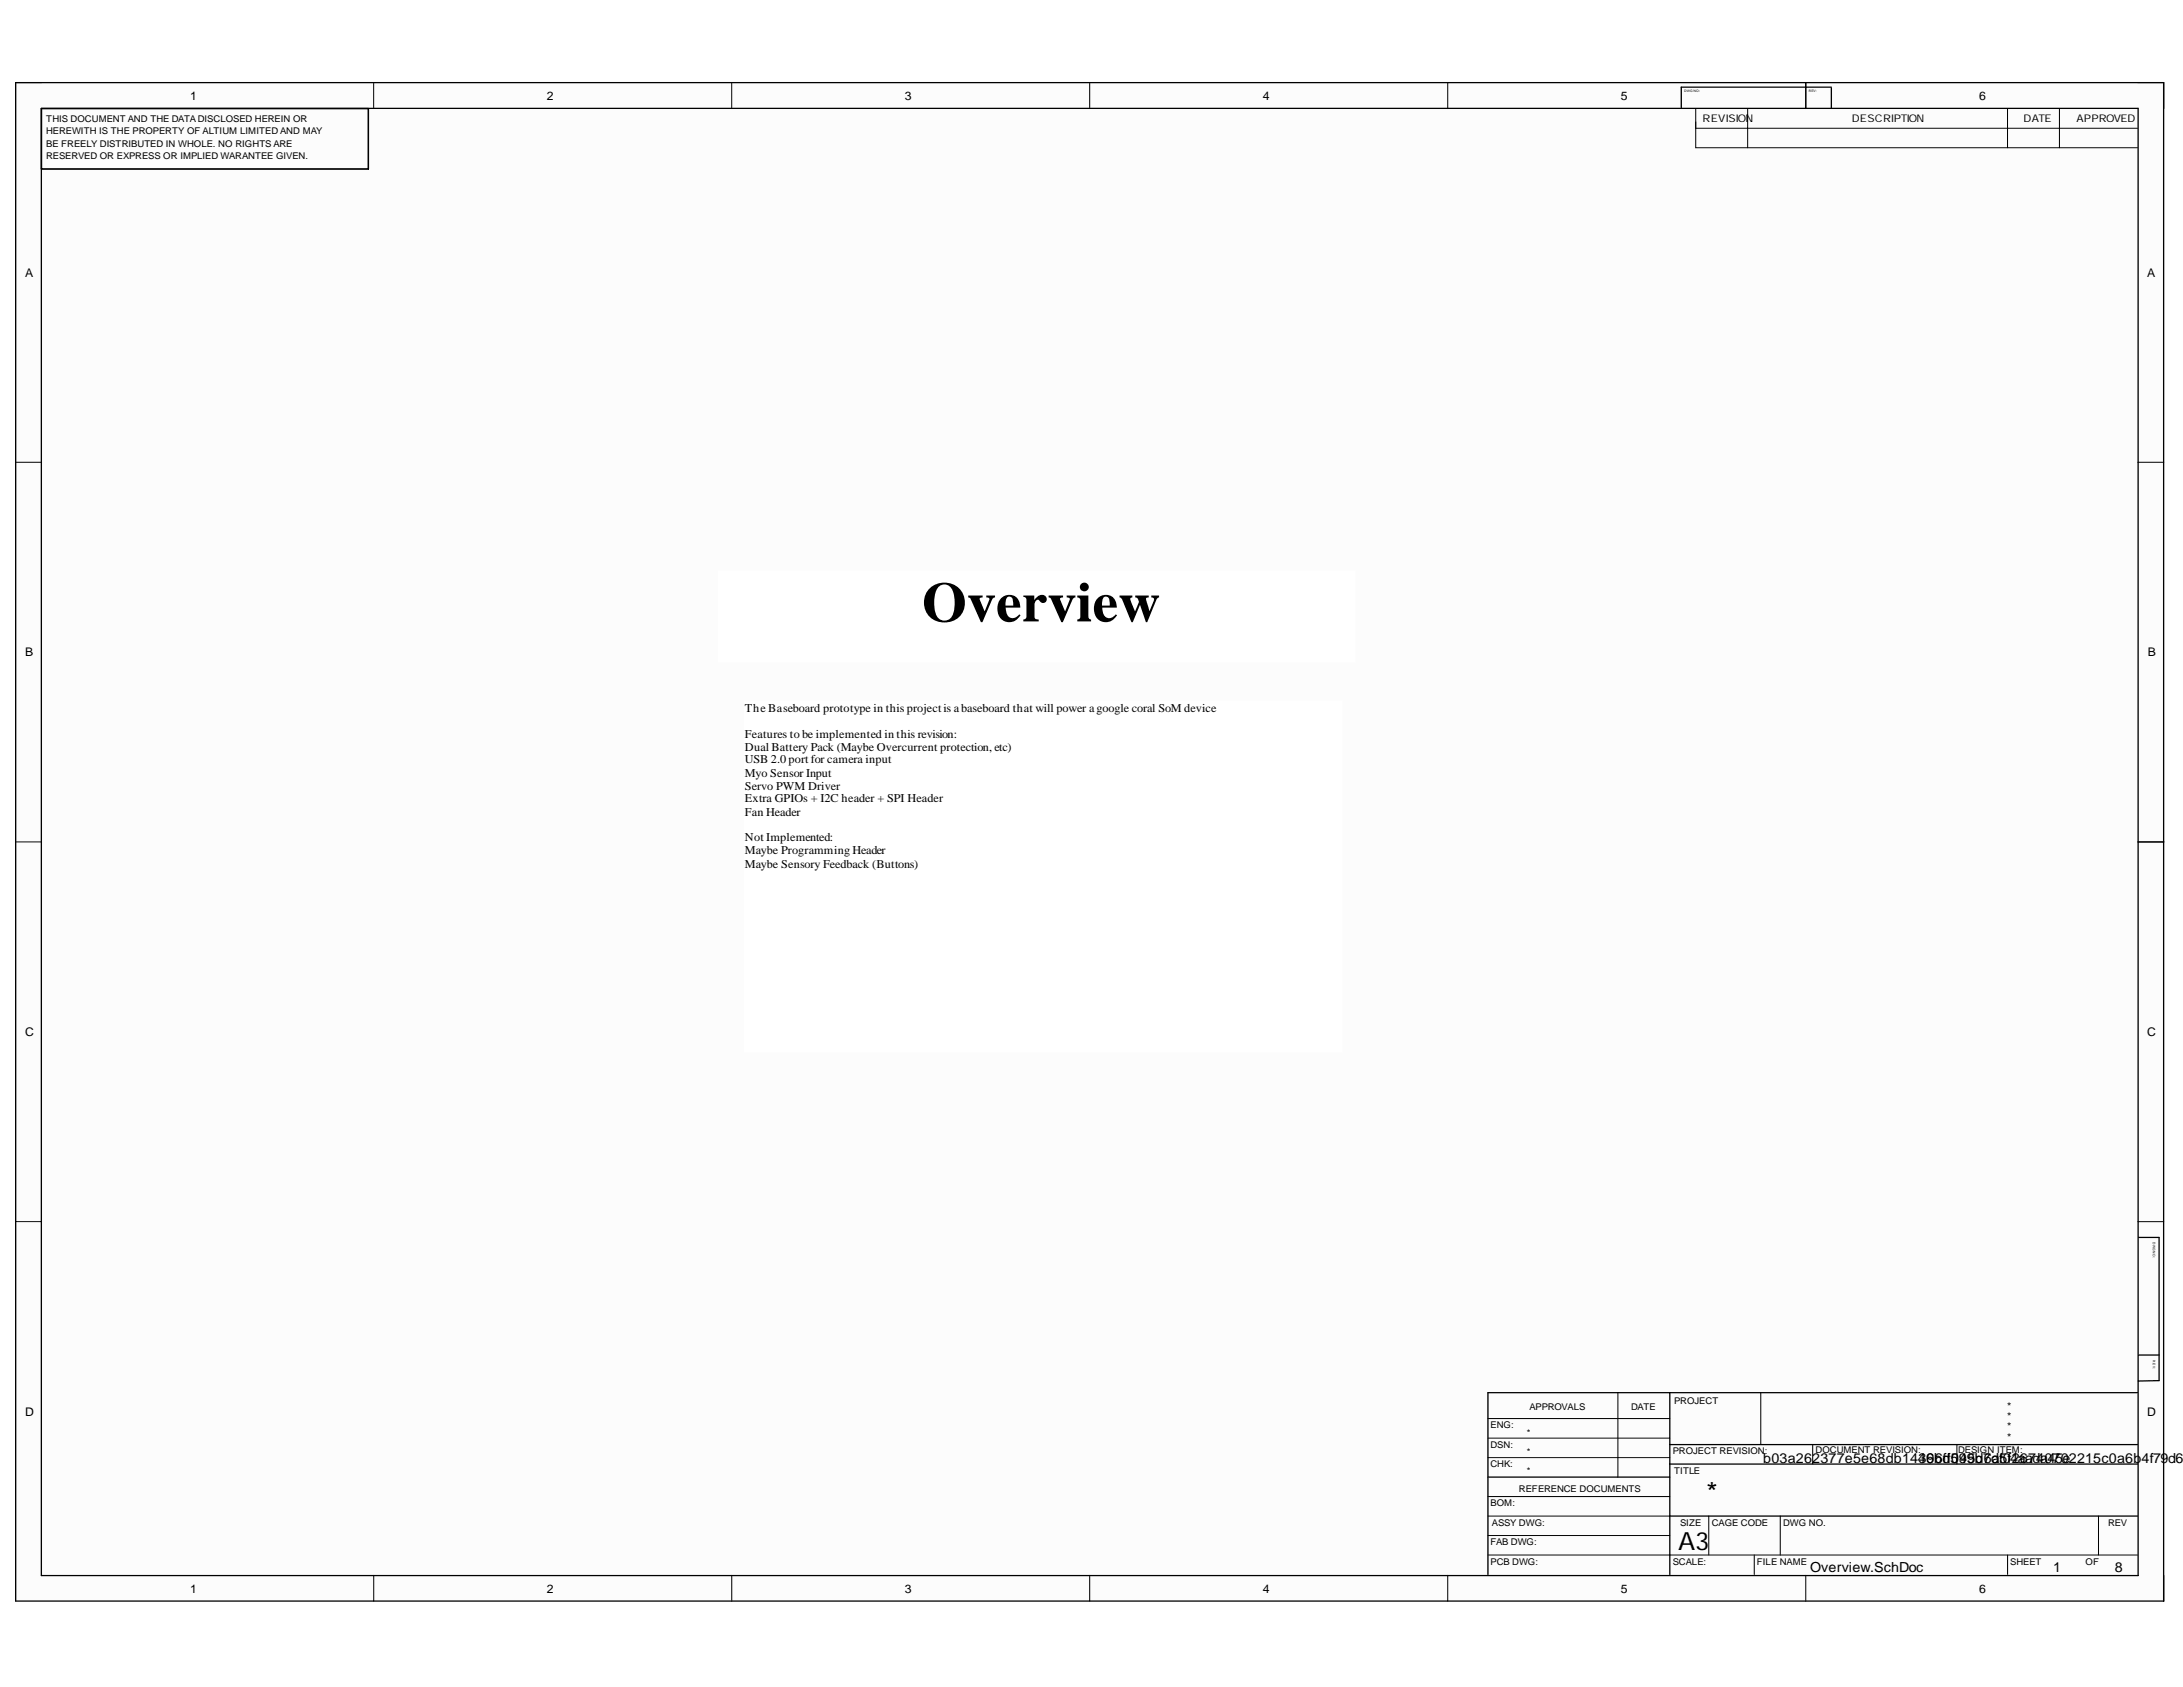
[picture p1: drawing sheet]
<svg xmlns="http://www.w3.org/2000/svg" width="279mm" height="216mm" viewBox="0 0 279 216" stroke-linecap="round" stroke-linejoin="round" font-family="sans-serif">
<defs><g id="words">
<text font-size="7.2" x="118" y="79.5">Overview</text>
<text font-size="3.5" x="218.4" y="192.2">*</text>
<text font-size="3.2" x="214.8" y="198.3">A3</text>
<g font-size="1.8">
<text x="225.7" y="187.2">b03a262377e5e68db1446bd5</text>
<text x="245.5" y="187.2">396ff0</text>
<text x="250.7" y="187.2">99b7df04aada45e</text>
<text x="250.8" y="187.2">45d6a5f26740702215c0a6b</text>
<text x="274.1" y="187.2">4f79d6f4</text>
<text x="231.7" y="201.1">Overview.SchDoc</text>
<text x="262.8" y="201.1">1</text>
<text x="270.7" y="201.1">8</text>
</g>
<g font-size="1.5">
<text x="24.3" y="12.8">1</text>
<text x="70" y="12.8">2</text>
<text x="115.8" y="12.8">3</text>
<text x="161.6" y="12.8">4</text>
<text x="207.4" y="12.8">5</text>
<text x="253.3" y="12.8">6</text>
<text x="3.2" y="35.4">A</text>
<text x="274.8" y="35.4">A</text>
<text x="3.2" y="84">B</text>
<text x="274.9" y="84">B</text>
<text x="95.3" y="91.1">The Baseboard prototype in this project is a baseboard that will power a google coral SoM device</text>
<text x="95.3" y="94.4">Features to be implemented in this revision:</text>
<text x="95.3" y="96.1">Dual Battery Pack (Maybe Overcurrent protection, etc)</text>
<text x="95.3" y="97.7">USB 2.0 port for camera input</text>
<text x="95.3" y="99.4">Myo Sensor Input</text>
<text x="95.3" y="101.1">Servo PWM Driver</text>
<text x="95.3" y="102.7">Extra GPIOs + I2C header + SPI Header</text>
<text x="95.3" y="104.4">Fan Header</text>
<text x="95.3" y="107.7">Not Implemented:</text>
<text x="95.3" y="109.4">Maybe Programming Header</text>
<text x="95.3" y="111">Maybe Sensory Feedback (Buttons)</text>
<text x="3.2" y="132.6">C</text>
<text x="274.8" y="132.6">C</text>
<text x="3.2" y="181.2">D</text>
<text x="274.8" y="181.2">D</text>
<text x="24.3" y="203.8">1</text>
<text x="70" y="203.8">2</text>
<text x="115.8" y="203.8">3</text>
<text x="161.6" y="203.8">4</text>
<text x="207.4" y="203.8">5</text>
<text x="253.3" y="203.8">6</text>
</g>
<g font-size="1.4">
<text x="217.9" y="15.6">REVISION</text>
<text x="237" y="15.6">DESCRIPTION</text>
<text x="259" y="15.6">DATE</text>
<text x="265.8" y="15.6">APPROVED</text>
<text x="256.9" y="183">*</text>
<text x="256.9" y="184.4">*</text>
<text x="256.9" y="180.4">*</text>
<text x="256.9" y="181.8">*</text>
</g>
<g font-size="1.2">
<text x="5.9" y="15.6">THIS DOCUMENT AND THE DATA DISCLOSED HEREIN OR</text>
<text x="5.9" y="17.2">HEREWITH IS THE PROPERTY OF ALTIUM LIMITED AND MAY</text>
<text x="5.9" y="18.8">BE FREELY DISTRIBUTED IN WHOLE. NO RIGHTS ARE</text>
<text x="5.9" y="20.4">RESERVED OR EXPRESS OR IMPLIED WARANTEE GIVEN.</text>
<text x="214.3" y="179.7">PROJECT</text>
<text x="190.8" y="182.8">ENG:</text>
<text x="190.8" y="185.3">DSN:</text>
<text x="195.4" y="183.8">*</text>
<text x="195.8" y="180.5">APPROVALS</text>
<text x="208.8" y="180.5">DATE</text>
<text x="232.4" y="186">DOCUMENT REVISION:</text>
<text x="250.6" y="186">DESIGN ITEM:</text>
<text x="190.8" y="187.8">CHK:</text>
<text x="194.4" y="191">REFERENCE DOCUMENTS</text>
<text x="195.4" y="186.2">*</text>
<text x="195.4" y="188.6">*</text>
<text x="214.1" y="186.1">PROJECT REVISION:</text>
<text x="214.3" y="188.6">TITLE</text>
<text x="190.8" y="192.8">BOM:</text>
<text x="190.8" y="197.7">FAB DWG:</text>
<text x="190.9" y="195.3">ASSY DWG:</text>
<text x="215" y="195.3">SIZE</text>
<text x="219.1" y="195.3">CAGE CODE</text>
<text x="228.2" y="195.3">DWG NO.</text>
<text x="269.8" y="195.3">REV</text>
<text x="190.8" y="200.3">PCB DWG:</text>
<text x="214.1" y="200.3">SCALE:</text>
<text x="224.8" y="200.3">FILE NAME</text>
<text x="257.3" y="200.3">SHEET</text>
<text x="266.9" y="200.3">OF</text>
</g>
<g font-size=".4">
<text x="215.5" y="11.8">DWG NO:</text>
<text x="231.5" y="11.8">REV:</text>
<text x="275.6" y="159" transform="rotate(90 275.6 159)">DWG NO:</text>
<text x="275.6" y="174.1" transform="rotate(90 275.6 174.1)">REV:</text>
</g>
</g></defs>
<g fill="#fffcf8">
<path d="M2 10.6h274.9v194.3h-274.9z" fill-rule="evenodd"/>
<path d="M5.3 13.9h268.3v187.7h-268.3z" fill-rule="evenodd"/>
</g>
<g fill="none" stroke="#000" stroke-width=".13">
<path d="M2 10.6h3.3M47.8 10.6v3.3M93.7 10.6v3.3M139.5 10.6v3.3M185.3 10.6v3.3M217 13.9v5h56.6M217 16.4h56.6M223.7 13.9v5M231.1 10.6v3.3M256.9 13.9v5M263.6 13.9v5M273.6 10.6h3.3v3.3"/>
<path d="M2 59.2h3.3M273.6 59.2h3.3M2 107.7h3.3M273.6 107.7h3.3M2 156.3h3.3M273.6 156.3h3.3M207.1 178.2v10.8M225.4 178.2v6.7M190.4 199h83.2M190.4 184.1h23.3M190.4 181.5h23.3M190.4 186.5h23.3"/>
<path d="M190.4 194h23.3M190.4 191.5h23.3M190.4 196.5h23.3M218.7 194v5M224.5 199v2.5M227.9 194v5M232 184.9v2.5M250.5 184.9v2.5M257 199v2.5M268.6 194v5M47.8 201.6v3.3M93.7 201.6v3.3"/>
<path d="M139.5 201.6v3.3M185.3 201.6v3.3M231.1 201.6v3.3M276.9 201.6v3.3"/>
</g>
<g fill="none" stroke="#000" stroke-width=".17">
<path d="M2 10.6h274.9v194.3h-274.9zM5.3 13.9h268.4v187.7h-268.4zM5.3 13.9h41.9v7.7h-41.9zM231.1 10.6v3.3M234.4 11.2h-19.2v2.6M234.4 11.2v2.6M273.7 107.7h3.2M273.7 158.4h2.6v18.3h-2.6M213.7 178.2v23.3M273.6 178.2h-83.2v23.3M273.7 173.4h2.6M190.4 189h23.3"/>
<path d="M213.7 184.9h59.9M213.7 187.4h59.9M213.7 194h59.9"/>
</g>
<path d="M92 73.1h81.4v11.6h-81.4z" fill-rule="evenodd" fill="#fff"/>
<path d="M92 73.1h81.4v11.6h-81.4z" fill="none" stroke="#fff" stroke-width=".13"/>
<path d="M95.3 89.7h76.5v44.9h-76.5z" fill-rule="evenodd" fill="#fff"/>
<path d="M95.3 89.7h76.5v44.9h-76.5z" fill="none" stroke="#fff" stroke-width=".13"/>
<use href="#words"/>
</svg>
